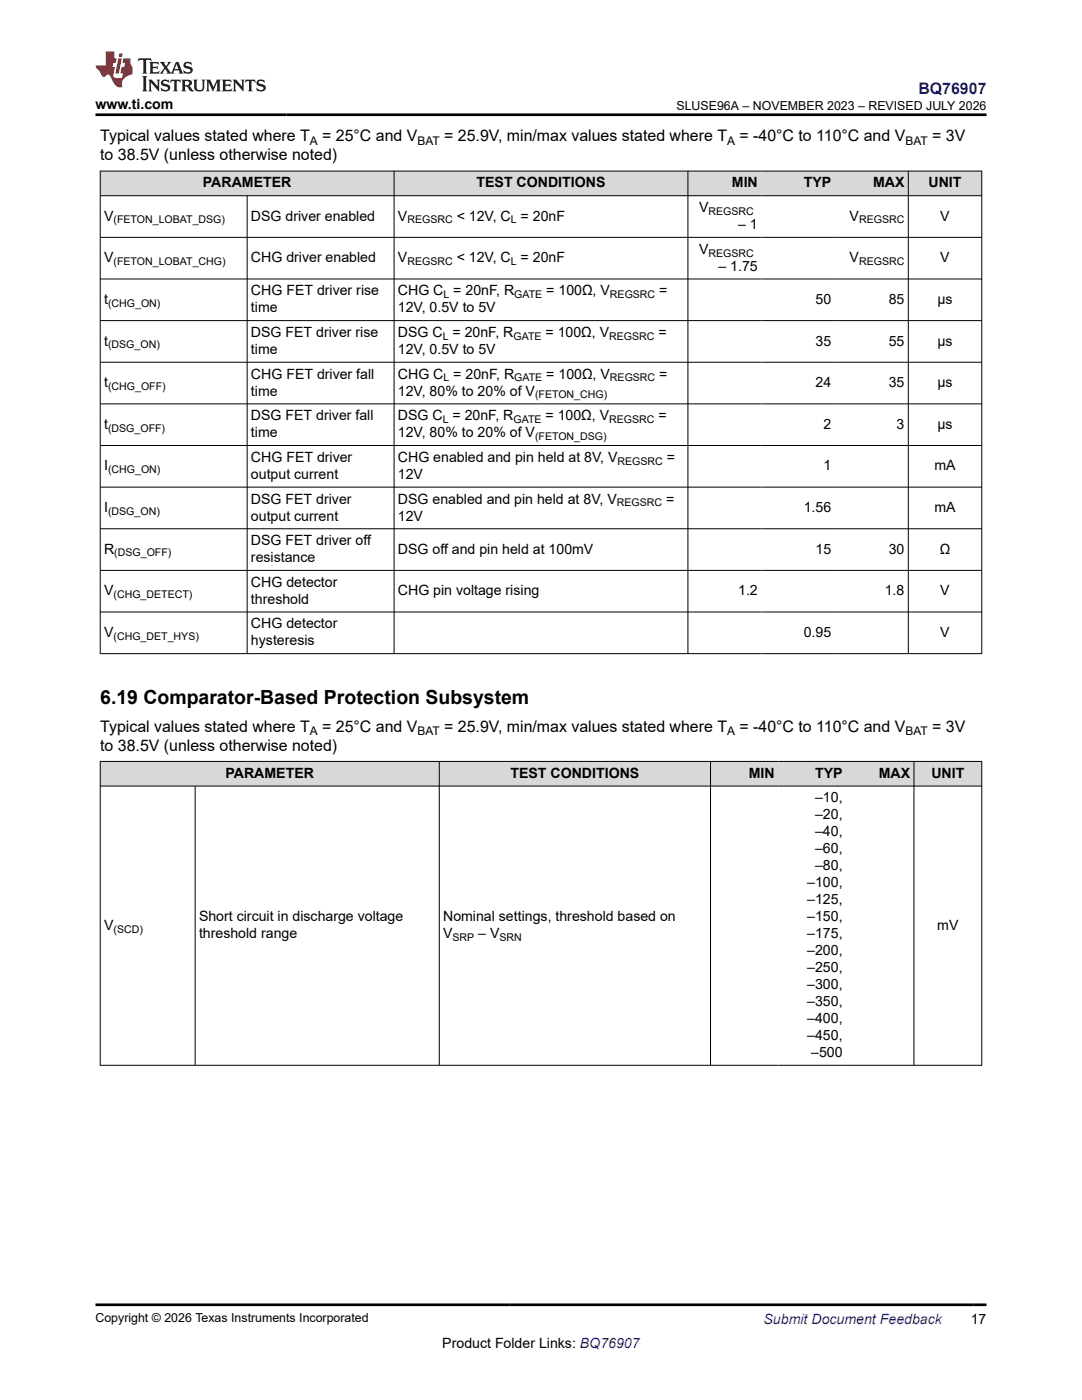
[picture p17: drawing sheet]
<svg xmlns="http://www.w3.org/2000/svg" width="216mm" height="279mm" viewBox="0 0 216 279" stroke-linecap="round" stroke-linejoin="round" font-family="sans-serif">
<defs><g id="words">
<text font-size="3.9" x="20" y="140.6">6.19 Comparator-Based Protection Subsystem</text>
<text font-size="3.2" fill="#00f" x="183.3" y="18.7">BQ76907</text>
<g font-size="3.2">
<text x="20" y="28.2">Typical values stated where T</text>
<text x="64.3" y="28.2">= 25°C and V</text>
<text x="88.6" y="28.2">= 25.9V, min/max values stated where T</text>
<text x="147.6" y="28.2">= -40°C to 110°C and V</text>
<text x="186" y="28.2">= 3V</text>
<text x="20" y="32">to 38.5V (unless otherwise noted)</text>
<text x="20" y="149.8">to 38.5V (unless otherwise noted)</text>
<text x="20" y="146">Typical values stated where T</text>
<text x="64.3" y="146">= 25°C and V</text>
<text x="88.6" y="146">= 25.9V, min/max values stated where T</text>
<text x="147.6" y="146">= -40°C to 110°C and V</text>
<text x="186" y="146">= 3V</text>
</g>
<g font-size="2.8">
<text x="19.1" y="21.8">www.ti.com</text>
<text x="40.5" y="37.4">PARAMETER</text>
<text x="95.1" y="37.4">TEST CONDITIONS</text>
<text x="146" y="37.4">MIN</text>
<text x="160.4" y="37.4">TYP</text>
<text x="174.2" y="37.4">MAX</text>
<text x="185.3" y="37.4">UNIT</text>
<text x="20.8" y="44">V</text>
<text x="50.1" y="44">DSG driver enabled</text>
<text x="79.4" y="44">V</text>
<text x="91.1" y="44">&lt; 12V, C = 20nF</text>
<text x="139.5" y="42.3">V</text>
<text x="147.3" y="45.7">– 1</text>
<text x="169.5" y="44">V</text>
<text x="187.6" y="44">V</text>
<text x="20.8" y="52.3">V</text>
<text x="50.1" y="52.3">CHG driver enabled</text>
<text x="79.4" y="52.3">V</text>
<text x="91.1" y="52.3">&lt; 12V, C = 20nF</text>
<text x="139.5" y="50.6">V</text>
<text x="169.5" y="52.3">V</text>
<text x="187.6" y="52.3">V</text>
<text x="50.1" y="59">CHG FET driver rise</text>
<text x="79.4" y="59">CHG C = 20nF, R</text>
<text x="109" y="59">= 100Ω, V</text>
<text x="131.5" y="59">=</text>
<text x="143.4" y="54">– 1.75</text>
<text x="20.8" y="60.6">t</text>
<text x="50.1" y="62.3">time</text>
<text x="79.4" y="62.3">12V, 0.5V to 5V</text>
<text x="162.7" y="60.6">50</text>
<text x="177.3" y="60.6">85</text>
<text x="187.1" y="60.6">µs</text>
<text x="20.8" y="69">t</text>
<text x="50.1" y="67.3">DSG FET driver rise</text>
<text x="50.1" y="70.6">time</text>
<text x="79.4" y="67.3">DSG C = 20nF, R</text>
<text x="79.4" y="70.6">12V, 0.5V to 5V</text>
<text x="108.8" y="67.3">= 100Ω, V</text>
<text x="131.4" y="67.3">=</text>
<text x="162.7" y="69">35</text>
<text x="177.3" y="69">55</text>
<text x="187.1" y="69">µs</text>
<text x="20.8" y="77.3">t</text>
<text x="50.1" y="75.6">CHG FET driver fall</text>
<text x="79.4" y="75.6">CHG C = 20nF, R</text>
<text x="109" y="75.6">= 100Ω, V</text>
<text x="131.5" y="75.6">=</text>
<text x="162.7" y="77.3">24</text>
<text x="177.3" y="77.3">35</text>
<text x="187.1" y="77.3">µs</text>
<text x="50.1" y="79">time</text>
<text x="50.1" y="83.9">DSG FET driver fall</text>
<text x="79.4" y="83.9">DSG C = 20nF, R</text>
<text x="79.4" y="79">12V, 80% to 20% of V</text>
<text x="108.8" y="83.9">= 100Ω, V</text>
<text x="131.4" y="83.9">=</text>
<text x="20.8" y="85.6">t</text>
<text x="50.1" y="87.3">time</text>
<text x="79.4" y="87.3">12V, 80% to 20% of V</text>
<text x="164.3" y="85.6">2</text>
<text x="178.9" y="85.6">3</text>
<text x="187.1" y="85.6">µs</text>
<text x="20.8" y="93.9">I</text>
<text x="50.1" y="92.2">CHG FET driver</text>
<text x="50.1" y="95.6">output current</text>
<text x="79.4" y="92.2">CHG enabled and pin held at 8V, V</text>
<text x="79.4" y="95.6">12V</text>
<text x="133.1" y="92.2">=</text>
<text x="164.3" y="93.9">1</text>
<text x="186.5" y="93.9">mA</text>
<text x="50.1" y="100.5">DSG FET driver</text>
<text x="79.4" y="100.5">DSG enabled and pin held at 8V, V</text>
<text x="132.9" y="100.5">=</text>
<text x="20.8" y="102.2">I</text>
<text x="50.1" y="103.9">output current</text>
<text x="79.4" y="103.9">12V</text>
<text x="160.4" y="102.2">1.56</text>
<text x="186.5" y="102.2">mA</text>
<text x="20.8" y="110.5">R</text>
<text x="50.1" y="108.8">DSG FET driver off</text>
<text x="50.1" y="112.2">resistance</text>
<text x="79.4" y="110.5">DSG off and pin held at 100mV</text>
<text x="162.7" y="110.5">15</text>
<text x="177.3" y="110.5">30</text>
<text x="187.5" y="110.5">Ω</text>
<text x="20.8" y="118.8">V</text>
<text x="50.1" y="117.1">CHG detector</text>
<text x="79.4" y="118.8">CHG pin voltage rising</text>
<text x="147.3" y="118.8">1.2</text>
<text x="176.6" y="118.8">1.8</text>
<text x="187.6" y="118.8">V</text>
<text x="50.1" y="120.5">threshold</text>
<text x="50.1" y="125.4">CHG detector</text>
<text x="20.8" y="127.1">V</text>
<text x="50.1" y="128.8">hysteresis</text>
<text x="160.4" y="127.1">0.95</text>
<text x="187.6" y="127.1">V</text>
<text x="45" y="155.2">PARAMETER</text>
<text x="101.9" y="155.2">TEST CONDITIONS</text>
<text x="149.4" y="155.2">MIN</text>
<text x="162.6" y="155.2">TYP</text>
<text x="175.3" y="155.2">MAX</text>
<text x="185.8" y="155.2">UNIT</text>
<text x="162.6" y="160.2">–10,</text>
<text x="162.6" y="163.5">–20,</text>
<text x="162.6" y="166.9">–40,</text>
<text x="162.6" y="170.3">–60,</text>
<text x="162.6" y="173.7">–80,</text>
<text x="161.1" y="177.1">–100,</text>
<text x="20.8" y="185.6">V</text>
<text x="39.7" y="183.9">Short circuit in discharge voltage</text>
<text x="88.4" y="183.9">Nominal settings, threshold based on</text>
<text x="161.1" y="180.5">–125,</text>
<text x="161.1" y="183.9">–150,</text>
<text x="187" y="185.6">mV</text>
<text x="39.7" y="187.2">threshold range</text>
<text x="88.4" y="187.2">V</text>
<text x="95.4" y="187.2">– V</text>
<text x="161.1" y="187.2">–175,</text>
<text x="161.1" y="190.6">–200,</text>
<text x="161.1" y="194">–250,</text>
<text x="161.1" y="197.4">–300,</text>
<text x="161.1" y="200.8">–350,</text>
<text x="161.1" y="204.2">–400,</text>
<text x="161.1" y="207.6">–450,</text>
<text x="161.9" y="211">–500</text>
<text x="88.3" y="269">Product Folder Links: BQ76907</text>
<text x="193.7" y="264.2">17</text>
</g>
<text font-size="2.8" fill="#00f" x="152.4" y="264.2">Submit Document Feedback</text>
<g font-size="2.5">
<text x="135" y="21.9">SLUSE96A – NOVEMBER 2023 – REVISED JULY 2026</text>
<text x="19.1" y="263.9">Copyright © 2026 Texas Instruments Incorporated</text>
</g>
<g font-size="2.4">
<text x="61.8" y="28.9">A</text>
<text x="83.3" y="28.9">BAT</text>
<text x="145.1" y="28.9">A</text>
<text x="180.7" y="28.9">BAT</text>
<text x="61.8" y="146.7">A</text>
<text x="83.3" y="146.7">BAT</text>
<text x="145.1" y="146.7">A</text>
<text x="180.7" y="146.7">BAT</text>
</g>
<g font-size="2.1">
<text x="22.6" y="44.6">(FETON_LOBAT_DSG)</text>
<text x="81.3" y="44.6">REGSRC</text>
<text x="101.9" y="44.6">L</text>
<text x="141.4" y="42.9">REGSRC</text>
<text x="171.4" y="44.6">REGSRC</text>
<text x="22.6" y="52.9">(FETON_LOBAT_CHG)</text>
<text x="81.3" y="52.9">REGSRC</text>
<text x="101.9" y="52.9">L</text>
<text x="141.4" y="51.2">REGSRC</text>
<text x="171.4" y="52.9">REGSRC</text>
<text x="88.5" y="59.5">L</text>
<text x="102.6" y="59.5">GATE</text>
<text x="121.7" y="59.5">REGSRC</text>
<text x="21.6" y="61.2">(CHG_ON)</text>
<text x="21.6" y="69.5">(DSG_ON)</text>
<text x="88.3" y="67.8">L</text>
<text x="102.5" y="67.8">GATE</text>
<text x="121.5" y="67.8">REGSRC</text>
<text x="21.6" y="77.8">(CHG_OFF)</text>
<text x="88.5" y="76.1">L</text>
<text x="102.6" y="76.1">GATE</text>
<text x="121.7" y="76.1">REGSRC</text>
<text x="106.8" y="79.5">(FETON_CHG)</text>
<text x="21.6" y="86.1">(DSG_OFF)</text>
<text x="88.3" y="84.4">L</text>
<text x="102.5" y="84.4">GATE</text>
<text x="106.8" y="87.8">(FETON_DSG)</text>
<text x="121.5" y="84.4">REGSRC</text>
<text x="21.6" y="94.4">(CHG_ON)</text>
<text x="123.2" y="92.7">REGSRC</text>
<text x="123.1" y="101.1">REGSRC</text>
<text x="21.6" y="102.7">(DSG_ON)</text>
<text x="22.8" y="111.1">(DSG_OFF)</text>
<text x="22.6" y="119.4">(CHG_DETECT)</text>
<text x="22.6" y="127.7">(CHG_DET_HYS)</text>
<text x="22.6" y="186.1">(SCD)</text>
<text x="90.3" y="187.8">SRP</text>
<text x="99.7" y="187.8">SRN</text>
</g>
</g></defs>
<g fill="#d8d8d8">
<path d="M20 34.1h175.9v5h-175.9z" fill-rule="evenodd"/>
<path d="M20.1 34.2h58.5v4.8h-58.5z" fill-rule="evenodd"/>
<path d="M78.7 34.2h58.5v4.8h-58.5z" fill-rule="evenodd"/>
<path d="M137.3 34.2h14.6v4.8h-14.6z" fill-rule="evenodd"/>
<path d="M151.9 34.2h14.7v4.8h-14.7z" fill-rule="evenodd"/>
<path d="M166.6 34.2h14.6v4.8h-14.6z" fill-rule="evenodd"/>
<path d="M181.3 34.2h14.5v4.8h-14.5z" fill-rule="evenodd"/>
</g>
<g fill="none" stroke="#000" stroke-width=".2">
<path d="M19.9 34.1h176.1M19.9 39.1h176.1M20 34.1v96.4M49.3 39.1v91.4M78.6 34.1v96.4M137.3 34.1v96.4M181.2 34.1v96.4M195.9 34.1v96.4M19.9 47.4h176.1M19.9 55.7h176.1M19.9 64h176.1M19.9 72.3h176.1"/>
<path d="M19.9 80.6h176.1M19.9 88.9h176.1M19.9 97.2h176.1M19.9 105.5h176.1M19.9 113.8h176.1M19.9 122.1h176.1M19.9 130.4h176.1"/>
</g>
<g fill="#d8d8d8">
<path d="M20 152h175.9v4.9h-175.9z" fill-rule="evenodd"/>
<path d="M20.1 152h67.5v4.8h-67.5z" fill-rule="evenodd"/>
<path d="M87.7 152h54v4.8h-54z" fill-rule="evenodd"/>
<path d="M141.8 152h13.5v4.8h-13.5z" fill-rule="evenodd"/>
<path d="M155.3 152h13.5v4.8h-13.5z" fill-rule="evenodd"/>
<path d="M168.8 152h13.5v4.8h-13.5z" fill-rule="evenodd"/>
<path d="M182.4 152h13.4v4.8h-13.4z" fill-rule="evenodd"/>
</g>
<path d="M19.9 152h176.1M19.9 156.9h176.1M20 151.9v60.8M38.9 156.9v55.8M87.7 151.9v60.8M141.8 151.9v60.8M182.4 151.9v60.8M195.9 151.9v60.8M19.9 212.6h176.1" fill="none" stroke="#000" stroke-width=".2"/>
<path d="M27.7 11.6l-.2 .6 .5-.2h.6v.1v2.2l-.2 .4h1l-.2-.4v-2.2v-.1h.5l.5 .2-.1-.6zM29.8 12.4l.2 .3v1.6l-.2 .4h1.9l.1-.6a1.08 1.08 0 0 1-1.3 .2v-.7h.6l.4 .2v-.7l-.4 .2h-.6v-.5l.2-.2a1 1 0 0 1 1 .3l-.1-.5zM31.8 12.4l1 1.1-1 1.2h.9l-.2-.2 .4-.8 .5 .8-.2 .2h1.6l-.2-.2 .1-.5h1l.1 .5-.1 .2h.9l-.2-.4-.8-1.9h-.5l-1 2.1-.8-1.1 .9-1h-.8l.2 .2-.5 .6-.3-.6 .1-.2zM35.2 12.8l.4 1h-.8zM36.8 12.5a.65 .65 0 0 0-.2 .7 .65 .65 0 0 0 .6 .5l.7 .1 .1 .3a.79 .79 0 0 1-.7 .4 .79 .79 0 0 1-.7-.5l.1 .7 .2-.1a.93 .93 0 0 0 1.1 0 .93 .93 0 0 0 .4-.9 1.46 1.46 0 0 0-1.2-.6l-.1-.3a1.09 1.09 0 0 1 1.2 .2l-.2-.6-.1 .1-.6-.2zM28.4 15.2l.2 .4v2.2l-.2 .4h1l-.2-.4v-2.2l.2-.4zM29.6 15.9l.2 .4v1.5l-.2 .4h.8l-.3-.4v-1.3l1.7 1.8v-2l.2-.4h-.8l.2 .2 .1 1.1-1.2-1.3zM32.3 16a.65 .65 0 0 0-.2 .8 .65 .65 0 0 0 .7 .4l.6 .2 .1 .2a.79 .79 0 0 1-.7 .4 .79 .79 0 0 1-.7-.5l.1 .7 .2-.1a.93 .93 0 0 0 1.1 .1 .93 .93 0 0 0 .4-1 1.46 1.46 0 0 0-1.2-.5l-.1-.4a1.09 1.09 0 0 1 1.2 .2l-.2-.6-.1 .1-.6-.1zM34.1 15.9l-.1 .6a.63 .63 0 0 1 .7-.3l.1 1.6-.3 .4h1l-.2-.4v-1.6a.66 .66 0 0 1 .8 .3l-.1-.6zM36.2 15.9l.2 .4v1.5l-.2 .4h.9l-.2-.2v-.7h.5l.1 .2a.79 .79 0 0 0 1.2 .6l-1-.9a.61 .61 0 0 0 .6-.6 .61 .61 0 0 0-.5-.7zM36.9 16.2h.2a.47 .47 0 0 1 .5 .1 .47 .47 0 0 1 .1 .5l-.2 .1-.6 .1zM38.5 15.9l.2 .2a2.27 2.27 0 0 0 .4 2 1.04 1.04 0 0 0 1.7-.7v-1.3l.2-.2h-.8l.2 .4v1.1a.6 .6 0 0 1-.6 .6 .6 .6 0 0 1-.6-.6v-1.1l.3-.4zM41.1 15.9l.2 .4v1.5l-.2 .4h.7l-.2-.4v-1.4l.9 1.9 .8-1.9v1.4l-.2 .4h1l-.3-.4v-1.5l.3-.4h-.8l-.7 1.5-.7-1.5zM44.3 15.9l.2 .4v1.5l-.2 .4h1.9l.1-.6a1.09 1.09 0 0 1-1.3 .2v-.7h.6l.4 .2v-.6l-.4 .2h-.6v-.6l.2-.1a1.01 1.01 0 0 1 1 .3l-.1-.6zM46.4 15.9l.3 .4v1.5l-.3 .4h.8l-.2-.4v-1.3l1.6 1.8v-2l.2-.4h-.7l.2 .2v1.1l-1.2-1.3zM49 15.9l-.1 .6a.63 .63 0 0 1 .8-.3v1.6l-.3 .4h1l-.2-.4v-1.6a.66 .66 0 0 1 .8 .3l-.1-.6zM51.4 16a.65 .65 0 0 0-.2 .8 .65 .65 0 0 0 .6 .4l.6 .2 .2 .2a.79 .79 0 0 1-.8 .4 .79 .79 0 0 1-.6-.5l.1 .7 .2-.1a.93 .93 0 0 0 1 .1 .93 .93 0 0 0 .5-1 1.46 1.46 0 0 0-1.3-.5l-.1-.4a1.09 1.09 0 0 1 1.3 .2l-.2-.6-.2 .1-.5-.1z" fill="#231f20"/>
<path d="M21.1 10.3v2.7h-2v.4l.9 1a.95 .95 0 0 0 .9 .9 .59 .59 0 0 1 .6-.4 .59 .59 0 0 1 .5 .3l.4 .8a1.59 1.59 0 0 0 2.1 1.4 1.61 1.61 0 0 1 1-2.3l1-.3-.1-1.5a1.59 1.59 0 0 1-.4-1.7h-1.4l-.2 .9h.5l-.1 .9h-.5l-.2 .9v.3l.4 .1-.2 .9h-.6a.73 .73 0 0 1-1.1-.7l.3-1.5h-.5l.2-.9h.5l.2-.9h-.5v-1.3zM23.6 11.6l-.6 3.1h.7l.6-3.1zM23.8 10.7l-.1 .6h.7l.1-.6z" fill="#ed1c24"/>
<path d="M19.1 22.9h177.8M19.1 260.4h177.8" fill="none" stroke="#000" stroke-width=".53"/>
<use href="#words"/>
</svg>
